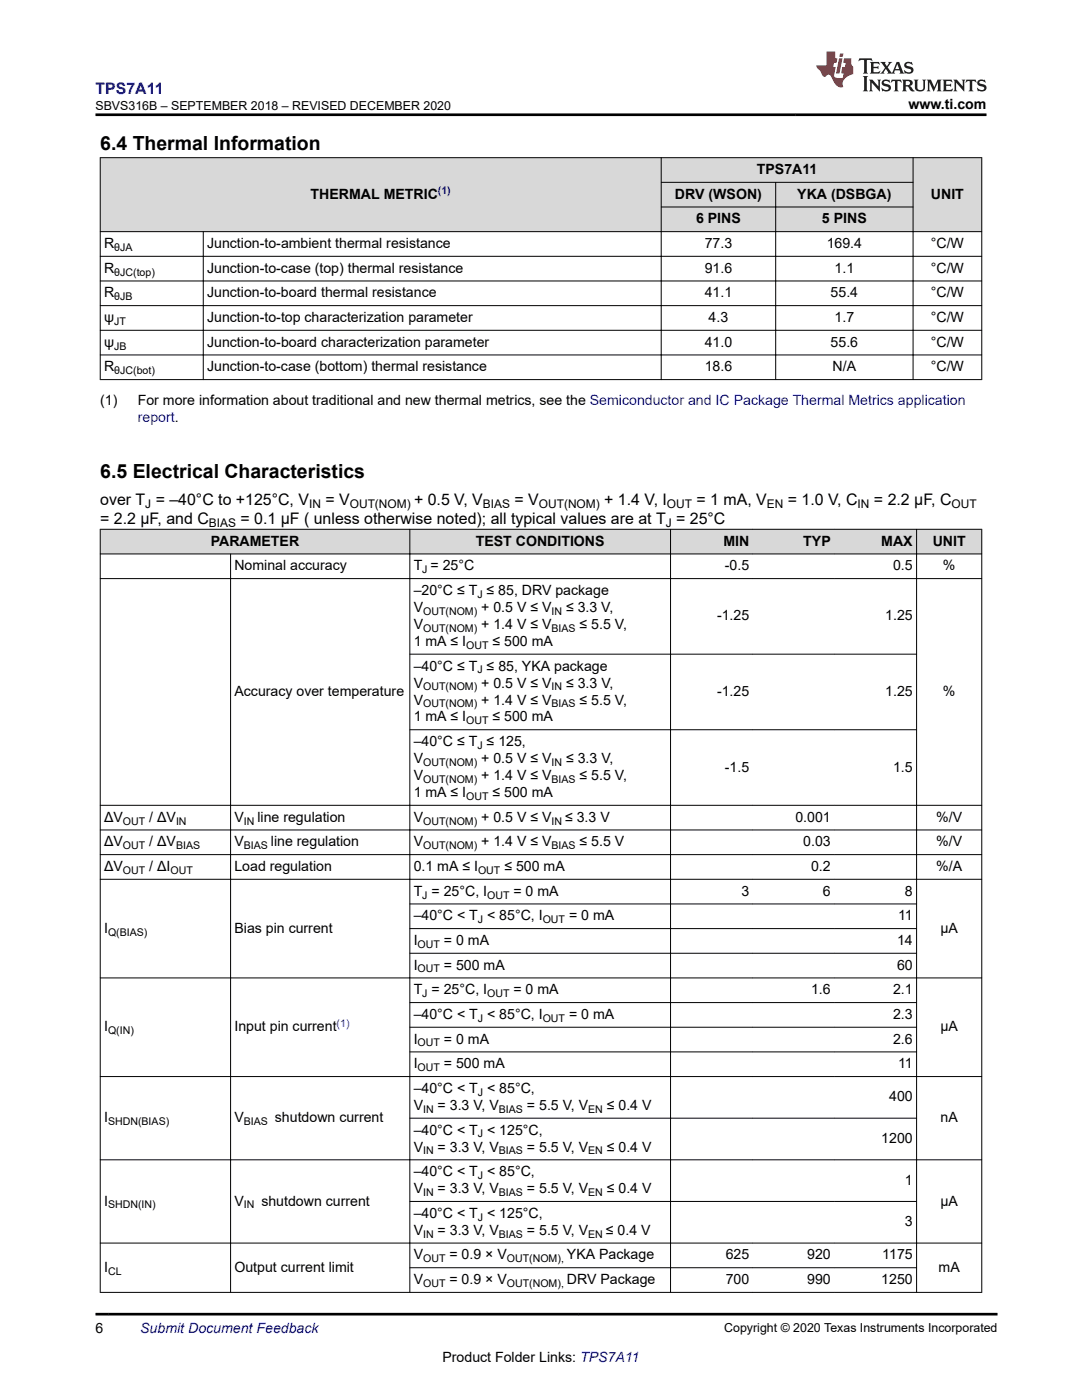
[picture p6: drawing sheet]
<svg xmlns="http://www.w3.org/2000/svg" width="216mm" height="279mm" viewBox="0 0 216 279" stroke-linecap="round" stroke-linejoin="round" font-family="sans-serif">
<defs><g id="words">
<g font-size="3.9">
<text x="20" y="29.9">6.4 Thermal Information</text>
<text x="20" y="95.3">6.5 Electrical Characteristics</text>
</g>
<text font-size="3.2" fill="#00f" x="19.1" y="18.7">TPS7A11</text>
<g font-size="3.2">
<text x="20" y="100.8">over T = –40°C to +125°C, V</text>
<text x="64.9" y="100.8">= V</text>
<text x="82.6" y="100.8">+ 0.5 V, V</text>
<text x="102.7" y="100.8">= V</text>
<text x="120.6" y="100.8">+ 1.4 V, I</text>
<text x="139" y="100.8">= 1 mA, V</text>
<text x="157.2" y="100.8">= 1.0 V, C</text>
<text x="174.4" y="100.8">= 2.2 μF, C</text>
<text x="20" y="104.6">= 2.2 μF, and C</text>
<text x="48" y="104.6">= 0.1 μF ( unless otherwise noted); all typical values are at T = 25°C</text>
</g>
<g font-size="2.8">
<text x="181.3" y="21.8">www.ti.com</text>
<text x="151" y="34.7">TPS7A11</text>
<text x="62" y="39.7">THERMAL METRIC</text>
<text x="134.7" y="39.7">DRV (WSON)</text>
<text x="159.1" y="39.7">YKA (DSBGA)</text>
<text x="185.8" y="39.7">UNIT</text>
<text x="138.9" y="44.6">6 PINS</text>
<text x="164" y="44.6">5 PINS</text>
<text x="20.8" y="49.5">R</text>
<text x="41.3" y="49.5">Junction-to-ambient thermal resistance</text>
<text x="140.6" y="49.5">77.3</text>
<text x="165" y="49.5">169.4</text>
<text x="185.7" y="49.5">°C/W</text>
<text x="20.8" y="59.3">R</text>
<text x="20.8" y="54.4">R</text>
<text x="41.3" y="54.4">Junction-to-case (top) thermal resistance</text>
<text x="41.3" y="59.3">Junction-to-board thermal resistance</text>
<text x="140.6" y="54.4">91.6</text>
<text x="140.6" y="59.3">41.1</text>
<text x="165.7" y="59.3">55.4</text>
<text x="166.5" y="54.4">1.1</text>
<text x="185.7" y="54.4">°C/W</text>
<text x="185.7" y="59.3">°C/W</text>
<text x="20.8" y="64.3">ψ</text>
<text x="41.3" y="64.3">Junction-to-top characterization parameter</text>
<text x="141.4" y="64.3">4.3</text>
<text x="166.5" y="64.3">1.7</text>
<text x="185.7" y="64.3">°C/W</text>
<text x="20.8" y="69.2">ψ</text>
<text x="41.3" y="69.2">Junction-to-board characterization parameter</text>
<text x="140.6" y="69.2">41.0</text>
<text x="165.7" y="69.2">55.6</text>
<text x="185.7" y="69.2">°C/W</text>
<text x="20.8" y="74.1">R</text>
<text x="41.3" y="74.1">Junction-to-case (bottom) thermal resistance</text>
<text x="140.6" y="74.1">18.6</text>
<text x="166.1" y="74.1">N/A</text>
<text x="185.7" y="74.1">°C/W</text>
<text x="20" y="80.9">(1)</text>
<text x="27.5" y="80.9">For more information about traditional and new thermal metrics, see the Semiconductor and IC Package Thermal Metrics application</text>
<text x="42.1" y="108.9">PARAMETER</text>
<text x="46.8" y="113.8">Nominal accuracy</text>
<text x="82.5" y="113.8">T = 25°C</text>
<text x="94.9" y="108.9">TEST CONDITIONS</text>
<text x="144.3" y="108.9">MIN</text>
<text x="144.7" y="113.8">-0.5</text>
<text x="160.3" y="108.9">TYP</text>
<text x="175.9" y="108.9">MAX</text>
<text x="178.2" y="113.8">0.5</text>
<text x="186.1" y="108.9">UNIT</text>
<text x="188.1" y="113.8">%</text>
<text x="82.5" y="118.7">–20°C ≤ T ≤ 85, DRV package</text>
<text x="82.5" y="125.5">V</text>
<text x="82.5" y="122.1">V</text>
<text x="96" y="125.5">+ 1.4 V ≤ V</text>
<text x="96" y="122.1">+ 0.5 V ≤ V</text>
<text x="112.9" y="122.1">≤ 3.3 V,</text>
<text x="115.7" y="125.5">≤ 5.5 V,</text>
<text x="143.1" y="123.8">-1.25</text>
<text x="176.6" y="123.8">1.25</text>
<text x="82.5" y="128.9">1 mA ≤ I</text>
<text x="98.3" y="128.9">≤ 500 mA</text>
<text x="82.5" y="133.8">–40°C ≤ T ≤ 85, YKA package</text>
<text x="82.5" y="137.2">V</text>
<text x="96" y="137.2">+ 0.5 V ≤ V</text>
<text x="112.9" y="137.2">≤ 3.3 V,</text>
<text x="46.8" y="138.9">Accuracy over temperature</text>
<text x="82.5" y="144">1 mA ≤ I</text>
<text x="82.5" y="140.6">V</text>
<text x="96" y="140.6">+ 1.4 V ≤ V</text>
<text x="98.3" y="144">≤ 500 mA</text>
<text x="115.7" y="140.6">≤ 5.5 V,</text>
<text x="143.1" y="138.9">-1.25</text>
<text x="176.6" y="138.9">1.25</text>
<text x="188.1" y="138.9">%</text>
<text x="82.5" y="148.9">–40°C ≤ T ≤ 125,</text>
<text x="82.5" y="152.3">V</text>
<text x="82.5" y="155.7">V</text>
<text x="96" y="152.3">+ 0.5 V ≤ V</text>
<text x="96" y="155.7">+ 1.4 V ≤ V</text>
<text x="112.9" y="152.3">≤ 3.3 V,</text>
<text x="115.7" y="155.7">≤ 5.5 V,</text>
<text x="144.6" y="154">-1.5</text>
<text x="178.2" y="154">1.5</text>
<text x="82.5" y="159.1">1 mA ≤ I</text>
<text x="98.3" y="159.1">≤ 500 mA</text>
<text x="20.8" y="164">ΔV</text>
<text x="29.8" y="164">/ ΔV</text>
<text x="46.8" y="164">V</text>
<text x="51.4" y="164">line regulation</text>
<text x="82.5" y="164">V</text>
<text x="96" y="164">+ 0.5 V ≤ V</text>
<text x="112.8" y="164">≤ 3.3 V</text>
<text x="158.7" y="164">0.001</text>
<text x="186.8" y="164">%/V</text>
<text x="20.8" y="168.9">ΔV</text>
<text x="20.8" y="173.8">ΔV</text>
<text x="29.8" y="173.8">/ ΔI</text>
<text x="29.8" y="168.9">/ ΔV</text>
<text x="46.8" y="173.8">Load regulation</text>
<text x="46.8" y="168.9">V</text>
<text x="54.1" y="168.9">line regulation</text>
<text x="82.5" y="173.8">0.1 mA ≤ I</text>
<text x="82.5" y="168.9">V</text>
<text x="96" y="168.9">+ 1.4 V ≤ V</text>
<text x="100.6" y="173.8">≤ 500 mA</text>
<text x="115.7" y="168.9">≤ 5.5 V</text>
<text x="160.3" y="168.9">0.03</text>
<text x="161.8" y="173.8">0.2</text>
<text x="186.8" y="168.9">%/V</text>
<text x="186.8" y="173.8">%/A</text>
<text x="82.5" y="178.8">T = 25°C, I</text>
<text x="102.5" y="178.8">= 0 mA</text>
<text x="147.9" y="178.8">3</text>
<text x="164.2" y="178.8">6</text>
<text x="180.6" y="178.8">8</text>
<text x="82.5" y="183.7">–40°C &lt; T &lt; 85°C, I</text>
<text x="113.5" y="183.7">= 0 mA</text>
<text x="179.2" y="183.7">11</text>
<text x="20.8" y="186.1">I</text>
<text x="46.8" y="186.1">Bias pin current</text>
<text x="82.5" y="188.6">I</text>
<text x="88.6" y="188.6">= 0 mA</text>
<text x="179" y="188.6">14</text>
<text x="187.6" y="186.1">µA</text>
<text x="82.5" y="193.5">I</text>
<text x="88.6" y="193.5">= 500 mA</text>
<text x="179" y="193.5">60</text>
<text x="82.5" y="198.4">T = 25°C, I</text>
<text x="82.5" y="203.4">–40°C &lt; T &lt; 85°C, I</text>
<text x="102.5" y="198.4">= 0 mA</text>
<text x="113.5" y="203.4">= 0 mA</text>
<text x="161.8" y="198.4">1.6</text>
<text x="178.2" y="198.4">2.1</text>
<text x="178.2" y="203.4">2.3</text>
<text x="20.8" y="205.8">I</text>
<text x="46.8" y="205.8">Input pin current</text>
<text x="82.5" y="208.3">I</text>
<text x="88.6" y="208.3">= 0 mA</text>
<text x="178.2" y="208.3">2.6</text>
<text x="187.6" y="205.8">µA</text>
<text x="82.5" y="213.2">I</text>
<text x="88.6" y="213.2">= 500 mA</text>
<text x="179.2" y="213.2">11</text>
<text x="82.5" y="218.1">–40°C &lt; T &lt; 85°C,</text>
<text x="82.5" y="221.5">V</text>
<text x="87.3" y="221.5">= 3.3 V, V</text>
<text x="105.1" y="221.5">= 5.5 V, V</text>
<text x="121.1" y="221.5">≤ 0.4 V</text>
<text x="177.4" y="219.8">400</text>
<text x="20.8" y="224">I</text>
<text x="46.8" y="224">V</text>
<text x="54.9" y="224">shutdown current</text>
<text x="82.5" y="226.4">–40°C &lt; T &lt; 125°C,</text>
<text x="187.7" y="224">nA</text>
<text x="82.5" y="229.8">V</text>
<text x="87.3" y="229.8">= 3.3 V, V</text>
<text x="105.1" y="229.8">= 5.5 V, V</text>
<text x="121.1" y="229.8">≤ 0.4 V</text>
<text x="175.8" y="228.1">1200</text>
<text x="82.5" y="234.7">–40°C &lt; T &lt; 85°C,</text>
<text x="82.5" y="238.1">V</text>
<text x="87.3" y="238.1">= 3.3 V, V</text>
<text x="105.1" y="238.1">= 5.5 V, V</text>
<text x="121.1" y="238.1">≤ 0.4 V</text>
<text x="180.6" y="236.4">1</text>
<text x="20.8" y="240.6">I</text>
<text x="46.8" y="240.6">V</text>
<text x="52.1" y="240.6">shutdown current</text>
<text x="82.5" y="243">–40°C &lt; T &lt; 125°C,</text>
<text x="180.6" y="244.7">3</text>
<text x="187.6" y="240.6">µA</text>
<text x="82.5" y="246.4">V</text>
<text x="82.5" y="251.4">V</text>
<text x="87.3" y="246.4">= 3.3 V, V</text>
<text x="89.7" y="251.4">= 0.9 × V</text>
<text x="105.1" y="246.4">= 5.5 V, V</text>
<text x="113.1" y="251.4">YKA Package</text>
<text x="120.9" y="246.4">≤ 0.4 V</text>
<text x="144.8" y="251.4">625</text>
<text x="161.1" y="251.4">920</text>
<text x="176.1" y="251.4">1175</text>
<text x="20.8" y="253.8">I</text>
<text x="46.8" y="253.8">Output current limit</text>
<text x="82.5" y="256.3">V</text>
<text x="89.7" y="256.3">= 0.9 × V</text>
<text x="113.1" y="256.3">DRV Package</text>
<text x="144.8" y="256.3">700</text>
<text x="161.1" y="256.3">990</text>
<text x="175.8" y="256.3">1250</text>
<text x="187.3" y="253.8">mA</text>
<text x="19" y="266.1">6</text>
<text x="88.3" y="271.7">Product Folder Links: TPS7A11</text>
</g>
<g font-size="2.8" fill="#00f">
<text x="27.5" y="84.3">report.</text>
<text x="28" y="266.1">Submit Document Feedback</text>
</g>
<g font-size="2.5">
<text x="19" y="21.9">SBVS316B – SEPTEMBER 2018 – REVISED DECEMBER 2020</text>
<text x="144.5" y="265.8">Copyright © 2020 Texas Instruments Incorporated</text>
</g>
<g font-size="2.4">
<text x="29" y="101.4">J</text>
<text x="61.7" y="101.4">IN</text>
<text x="69.8" y="101.4">OUT(NOM)</text>
<text x="96.4" y="101.4">BIAS</text>
<text x="107.5" y="101.4">OUT(NOM)</text>
<text x="133.1" y="101.4">OUT</text>
<text x="153" y="101.4">EN</text>
<text x="171.1" y="101.4">IN</text>
<text x="189.9" y="101.4">OUT</text>
<text x="41.7" y="105.2">BIAS</text>
<text x="132.9" y="105.2">J</text>
</g>
<g font-size="2.1" fill="#00f">
<text x="87.4" y="38.7">(1)</text>
<text x="67.2" y="204.9">(1)</text>
</g>
<g font-size="2.1">
<text x="22.8" y="50.1">θJA</text>
<text x="22.8" y="55">θJC(top)</text>
<text x="22.8" y="59.9">θJB</text>
<text x="22.8" y="64.8">JT</text>
<text x="22.8" y="69.8">JB</text>
<text x="22.8" y="74.7">θJC(bot)</text>
<text x="84.3" y="114.4">J</text>
<text x="95.3" y="119.3">J</text>
<text x="84.4" y="122.7">OUT(NOM)</text>
<text x="110" y="122.7">IN</text>
<text x="84.4" y="126.1">OUT(NOM)</text>
<text x="93" y="129.5">OUT</text>
<text x="110" y="126.1">BIAS</text>
<text x="84.4" y="137.8">OUT(NOM)</text>
<text x="95.3" y="134.4">J</text>
<text x="110" y="137.8">IN</text>
<text x="84.4" y="141.2">OUT(NOM)</text>
<text x="110" y="141.2">BIAS</text>
<text x="93" y="144.6">OUT</text>
<text x="95.3" y="149.5">J</text>
<text x="84.4" y="152.9">OUT(NOM)</text>
<text x="110" y="152.9">IN</text>
<text x="84.4" y="156.2">OUT(NOM)</text>
<text x="93" y="159.6">OUT</text>
<text x="110" y="156.2">BIAS</text>
<text x="24.5" y="164.6">OUT</text>
<text x="35.1" y="164.6">IN</text>
<text x="48.7" y="164.6">IN</text>
<text x="84.4" y="164.6">OUT(NOM)</text>
<text x="110" y="164.6">IN</text>
<text x="24.5" y="169.5">OUT</text>
<text x="35.1" y="169.5">BIAS</text>
<text x="48.7" y="169.5">BIAS</text>
<text x="84.4" y="169.5">OUT(NOM)</text>
<text x="110" y="169.5">BIAS</text>
<text x="24.5" y="174.4">OUT</text>
<text x="34" y="174.4">OUT</text>
<text x="84.3" y="179.3">J</text>
<text x="95.4" y="174.4">OUT</text>
<text x="97.2" y="179.3">OUT</text>
<text x="95.4" y="184.2">J</text>
<text x="108.3" y="184.2">OUT</text>
<text x="21.6" y="186.7">Q(BIAS)</text>
<text x="83.3" y="189.2">OUT</text>
<text x="83.3" y="194.1">OUT</text>
<text x="84.3" y="199">J</text>
<text x="95.4" y="203.9">J</text>
<text x="97.2" y="199">OUT</text>
<text x="108.3" y="203.9">OUT</text>
<text x="21.6" y="206.4">Q(IN)</text>
<text x="83.3" y="208.8">OUT</text>
<text x="83.3" y="213.8">OUT</text>
<text x="95.4" y="218.7">J</text>
<text x="21.6" y="224.5">SHDN(BIAS)</text>
<text x="48.7" y="224.5">BIAS</text>
<text x="84.4" y="222.1">IN</text>
<text x="95.4" y="227">J</text>
<text x="99.5" y="222.1">BIAS</text>
<text x="117.4" y="222.1">EN</text>
<text x="84.4" y="230.4">IN</text>
<text x="99.5" y="230.4">BIAS</text>
<text x="117.4" y="230.4">EN</text>
<text x="84.4" y="238.7">IN</text>
<text x="95.4" y="235.3">J</text>
<text x="99.5" y="238.7">BIAS</text>
<text x="117.4" y="238.7">EN</text>
<text x="21.6" y="241.2">SHDN(IN)</text>
<text x="48.7" y="241.2">IN</text>
<text x="95.4" y="243.6">J</text>
<text x="84.4" y="251.9">OUT</text>
<text x="84.4" y="247">IN</text>
<text x="99.5" y="247">BIAS</text>
<text x="101.1" y="251.9">OUT(NOM),</text>
<text x="117.4" y="247">EN</text>
<text x="21.6" y="254.4">CL</text>
<text x="84.4" y="256.8">OUT</text>
<text x="101.1" y="256.8">OUT(NOM),</text>
</g>
</g></defs>
<g fill="#d8d8d8">
<path d="M20 31.5h175.9v4.9h-175.9z" fill-rule="evenodd"/>
<path d="M20 36.4h175.9v4.9h-175.9z" fill-rule="evenodd"/>
<path d="M20 41.3h175.9v4.9h-175.9z" fill-rule="evenodd"/>
<path d="M20.1 31.5h111.8v14.7h-111.8z" fill-rule="evenodd"/>
<path d="M132 31.5h50.1v4.8h-50.1z" fill-rule="evenodd"/>
<path d="M182.3 31.5h13.5v14.7h-13.5z" fill-rule="evenodd"/>
<path d="M132 36.5h22.7v4.7h-22.7z" fill-rule="evenodd"/>
<path d="M154.8 36.5h27.3v4.7h-27.3z" fill-rule="evenodd"/>
<path d="M132 41.4h22.7v4.8h-22.7z" fill-rule="evenodd"/>
<path d="M154.8 41.4h27.3v4.8h-27.3z" fill-rule="evenodd"/>
</g>
<g fill="none" stroke="#000" stroke-width=".2">
<path d="M19.9 31.5h176.1M20 31.4v44.4M131.9 36.4h50.4M131.9 31.4v44.4M154.8 36.3v39.5M182.2 31.4v44.4M195.9 31.4v44.4M19.9 46.2h176.1M19.9 51.2h176.1M19.9 56.1h176.1M40.6 46.2v29.6M131.9 41.3h50.4"/>
<path d="M19.9 61h176.1M19.9 65.9h176.1M19.9 70.8h176.1M19.9 75.8h176.1"/>
</g>
<g fill="#d8d8d8">
<path d="M20 105.6h175.9v5h-175.9z" fill-rule="evenodd"/>
<path d="M20.1 105.7h61.6v4.8h-61.6z" fill-rule="evenodd"/>
<path d="M81.8 105.7h51.9v4.8h-51.9z" fill-rule="evenodd"/>
<path d="M133.9 105.7h16.3v4.8h-16.3z" fill-rule="evenodd"/>
<path d="M150.2 105.7h16.3v4.8h-16.3z" fill-rule="evenodd"/>
<path d="M166.5 105.7h16.3v4.8h-16.3z" fill-rule="evenodd"/>
<path d="M183 105.7h12.8v4.8h-12.8z" fill-rule="evenodd"/>
</g>
<g fill="none" stroke="#000" stroke-width=".2">
<path d="M19.9 105.6h176.1M19.9 110.6h176.1M19.9 115.5h176.1M20 105.6v152.4M46 110.5v147.5M81.8 105.6v152.4M133.8 105.6v152.4M182.9 105.6v152.4M195.9 105.6v152.4M81.7 130.6h101.3M81.7 145.6h101.3M19.9 160.7h176.1"/>
<path d="M19.9 165.6h176.1M19.9 170.6h176.1M19.9 175.5h176.1M19.9 195.2h176.1M81.7 180.4h101.3M81.7 185.3h101.3M81.7 190.2h101.3M19.9 214.9h176.1M81.7 200.1h101.3M81.7 205h101.3M81.7 209.9h101.3M19.9 231.5h176.1"/>
<path d="M81.7 223.2h101.3M81.7 239.8h101.3M19.9 248.1h176.1M19.9 257.9h176.1M81.7 253h101.3"/>
</g>
<path d="M171.5 11.6l-.2 .6 .5-.2h.6v.1v2.2l-.2 .4h1l-.2-.4v-2.2v-.1h.5l.6 .2-.2-.6zM173.6 12.4l.2 .3v1.6l-.2 .4h1.9l.1-.6a1.08 1.08 0 0 1-1.3 .2v-.7h.6l.4 .2v-.7l-.4 .2h-.6v-.5l.2-.2a1 1 0 0 1 1 .3l-.1-.5zM175.7 12.4l.9 1.1-1 1.2h.9l-.2-.2 .5-.8 .4 .8-.2 .2h1.6l-.2-.2 .2-.5h.9l.1 .5-.1 .2h.9l-.2-.4-.8-1.9h-.5l-.9 2.1-.9-1.1 .9-1h-.8l.2 .2-.4 .6-.4-.6 .2-.2zM179 12.8l.4 1h-.7zM180.7 12.5a.65 .65 0 0 0-.2 .7 .65 .65 0 0 0 .6 .5l.6 .1 .1 .3a.79 .79 0 0 1-.7 .4 .79 .79 0 0 1-.7-.5l.1 .7 .2-.1a.93 .93 0 0 0 1.1 0 .93 .93 0 0 0 .4-.9 1.46 1.46 0 0 0-1.2-.6l-.1-.3a1.09 1.09 0 0 1 1.2 .2l-.2-.6-.1 .1-.5-.2zM172.2 15.2l.2 .4v2.2l-.2 .4h1l-.2-.4v-2.2l.2-.4zM173.4 15.9l.2 .4v1.5l-.2 .4h.8l-.3-.4 .1-1.3 1.6 1.8v-2l.2-.4h-.7l.1 .2 .1 1.1-1.2-1.3zM176.2 16a.65 .65 0 0 0-.2 .8 .65 .65 0 0 0 .6 .4l.6 .2 .1 .2a.79 .79 0 0 1-.7 .4 .79 .79 0 0 1-.7-.5l.1 .7 .2-.1a.93 .93 0 0 0 1.1 .1 .93 .93 0 0 0 .4-1 1.46 1.46 0 0 0-1.2-.5l-.1-.4a1.09 1.09 0 0 1 1.2 .2l-.1-.6-.2 .1-.5-.1zM177.9 15.9l-.1 .6a.63 .63 0 0 1 .8-.3v1.6l-.3 .4h1l-.2-.4v-1.6a.66 .66 0 0 1 .8 .3l-.1-.6zM180 15.9l.2 .4v1.5l-.2 .4h1l-.2-.2-.1-.7h.5l.1 .2a.79 .79 0 0 0 1.2 .6l-1-.9a.61 .61 0 0 0 .6-.6 .61 .61 0 0 0-.5-.7zM180.8 16.2h.1a.47 .47 0 0 1 .5 .1 .47 .47 0 0 1 .1 .5l-.1 .1-.7 .1zM182.3 15.9l.2 .2a2.27 2.27 0 0 0 .4 2 1.04 1.04 0 0 0 1.7-.7v-1.3l.2-.2h-.8l.2 .4v1.1a.6 .6 0 0 1-.6 .6 .6 .6 0 0 1-.6-.6v-1.1l.3-.4zM184.9 15.9l.2 .4v1.5l-.2 .4h.8l-.3-.4v-1.4l.9 1.9 .9-1.9v1.4l-.3 .4h1l-.2-.4v-1.5l.2-.4h-.8l-.7 1.5-.6-1.5zM188.1 15.9l.2 .4v1.5l-.2 .4h1.9l.1-.6a1.09 1.09 0 0 1-1.3 .2v-.7h.6l.4 .2v-.6l-.4 .2h-.6v-.6l.2-.1a1.01 1.01 0 0 1 1 .3l-.1-.6zM190.2 15.9l.3 .4v1.5l-.3 .4h.8l-.2-.4v-1.3l1.6 1.8v-2l.2-.4h-.7l.2 .2v1.1l-1.2-1.3zM192.8 15.9l-.1 .6a.63 .63 0 0 1 .8-.3v1.6l-.3 .4h1l-.2-.4v-1.6a.66 .66 0 0 1 .8 .3l-.1-.6zM195.2 16a.65 .65 0 0 0-.2 .8 .65 .65 0 0 0 .6 .4l.6 .2 .2 .2a.79 .79 0 0 1-.7 .4 .79 .79 0 0 1-.7-.5l.1 .7 .2-.1a.93 .93 0 0 0 1 .1 .93 .93 0 0 0 .5-1 1.46 1.46 0 0 0-1.3-.5v-.4a1.09 1.09 0 0 1 1.2 .2l-.2-.6-.2 .1-.5-.1z" fill="#231f20"/>
<path d="M164.9 10.3v2.7h-2l.1 .4 .8 1a.95 .95 0 0 0 1 .9 .59 .59 0 0 1 .5-.4 .59 .59 0 0 1 .5 .3l.4 .8a1.59 1.59 0 0 0 2.1 1.4 1.61 1.61 0 0 1 1-2.3l1-.3-.1-1.5a1.59 1.59 0 0 1-.3-1.7h-1.5l-.2 .9h.6l-.2 .9h-.5l-.2 .9v.3l.4 .1-.1 .9h-.7a.73 .73 0 0 1-1-.7l.3-1.5h-.5l.1-.9h.5l.2-.9h-.5v-1.3zM167.4 11.6l-.6 3.1h.7l.6-3.1zM167.6 10.7l-.1 .6h.7l.1-.6z" fill="#ed1c24"/>
<path d="M19 22.9h177.8M19 262.3h180" fill="none" stroke="#000" stroke-width=".53"/>
<use href="#words"/>
</svg>
